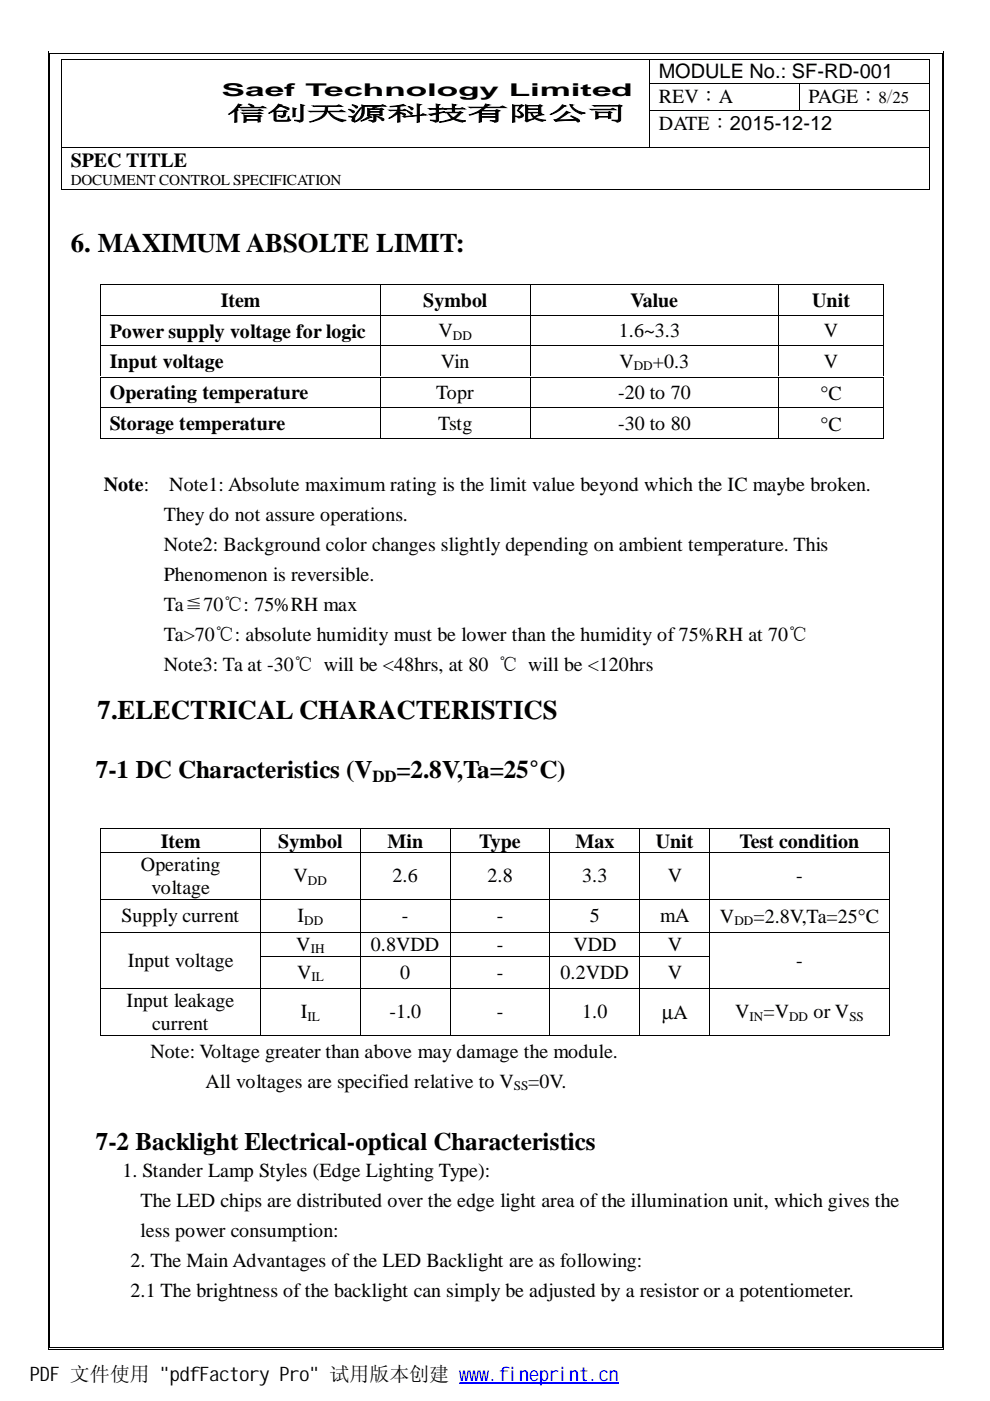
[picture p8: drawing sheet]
<svg xmlns="http://www.w3.org/2000/svg" width="210mm" height="297mm" viewBox="0 0 210 297" stroke-linecap="round" stroke-linejoin="round" font-family="sans-serif">
<defs><g id="words">
<g font-size="5.7">
<text x="15" y="53.5">6. MAXIMUM ABSOLTE LIMIT:</text>
<text x="20.7" y="152.3">7.ELECTRICAL CHARACTERISTICS</text>
</g>
<g font-size="5.3">
<text x="20.3" y="165">7-1 DC Characteristics (V</text>
<text x="84.1" y="165">=2.8V,Ta=25°C)</text>
<text x="20.3" y="243.8">7-2 Backlight Electrical-optical Characteristics</text>
</g>
<g font-size="4.2">
<text x="139.7" y="16.6">MODULE No.: SF-RD-001</text>
<text x="139.7" y="21.8">REV：A</text>
<text x="171.4" y="21.8">PAGE： /</text>
<text x="48.2" y="25.5">信创天源科技有限公司</text>
<text x="139.7" y="27.5">DATE：2015-12-12</text>
<text x="15" y="35.3">SPEC TITLE</text>
<text x="46.8" y="65.1">Item</text>
<text x="89.7" y="65.1">Symbol</text>
<text x="133.7" y="65.1">Value</text>
<text x="172.2" y="65.1">Unit</text>
<text x="23.3" y="71.6">Power supply voltage for logic</text>
<text x="93" y="71.5">V</text>
<text x="131.2" y="71.5">1.6~3.3</text>
<text x="174.7" y="71.5">V</text>
<text x="23.3" y="78.1">Input voltage</text>
<text x="93.5" y="78">Vin</text>
<text x="131.3" y="78">V</text>
<text x="138.4" y="78">+0.3</text>
<text x="174.7" y="78">V</text>
<text x="23.3" y="84.7">Operating temperature</text>
<text x="92.5" y="84.6">Topr</text>
<text x="131.1" y="84.6">-20 to 70</text>
<text x="174" y="84.8">°C</text>
<text x="23.3" y="91.2">Storage temperature</text>
<text x="92.9" y="91.1">Tstg</text>
<text x="131.1" y="91.1">-30 to 80</text>
<text x="174" y="91.3">°C</text>
<text x="22" y="104.2">Note:</text>
<text x="35.9" y="104.2">Note1: Absolute maximum rating is the limit value beyond which the IC maybe broken.</text>
<text x="34.7" y="110.4">They do not assure operations.</text>
<text x="34.7" y="116.8">Note2: Background color changes slightly depending on ambient temperature. This</text>
<text x="34.7" y="123.1">Phenomenon is reversible.</text>
<text x="34.7" y="129.6">Ta≦70℃: 75%RH max</text>
<text x="34.7" y="135.9">Ta&gt;70℃: absolute humidity must be lower than the humidity of 75%RH at 70℃</text>
<text x="34.7" y="142.3">Note3: Ta at -30℃ will be &lt;48hrs, at 80 ℃ will be &lt;120hrs</text>
<text x="34.1" y="179.7">Item</text>
<text x="59" y="179.7">Symbol</text>
<text x="82.1" y="179.7">Min</text>
<text x="101.6" y="179.7">Type</text>
<text x="122" y="179.7">Max</text>
<text x="139" y="179.7">Unit</text>
<text x="156.8" y="179.7">Test condition</text>
<text x="29.9" y="184.6">Operating</text>
<text x="32.1" y="189.5">voltage</text>
<text x="62.2" y="187.1">V</text>
<text x="83.2" y="187.1">2.6</text>
<text x="103.4" y="187.1">2.8</text>
<text x="123.4" y="187.1">3.3</text>
<text x="141.6" y="187.1">V</text>
<text x="168.8" y="187.1">-</text>
<text x="25.7" y="195.5">Supply current</text>
<text x="63.1" y="195.5">I</text>
<text x="85.2" y="195.5">-</text>
<text x="105.3" y="195.5">-</text>
<text x="125.1" y="195.5">5</text>
<text x="140" y="195.5">mA</text>
<text x="152.7" y="195.7">V</text>
<text x="159.8" y="195.7">=2.8V,Ta=25°C</text>
<text x="62.8" y="201.5">V</text>
<text x="78.7" y="201.5">0.8VDD</text>
<text x="105.3" y="201.5">-</text>
<text x="121.6" y="201.5">VDD</text>
<text x="141.6" y="201.5">V</text>
<text x="27.1" y="204.9">Input voltage</text>
<text x="63" y="207.5">V</text>
<text x="84.8" y="207.5">0</text>
<text x="105.3" y="207.5">-</text>
<text x="118.9" y="207.5">0.2VDD</text>
<text x="141.6" y="207.5">V</text>
<text x="168.8" y="204.9">-</text>
<text x="26.8" y="213.5">Input leakage</text>
<text x="63.8" y="215.9">I</text>
<text x="82.5" y="215.9">-1.0</text>
<text x="105.3" y="215.9">-</text>
<text x="123.4" y="215.9">1.0</text>
<text x="155.9" y="215.9">V =V</text>
<text x="172.5" y="215.9">or V</text>
<text x="32.3" y="218.4">current</text>
<text x="140.4" y="216.1">μA</text>
<text x="31.9" y="224.2">Note: Voltage greater than above may damage the module.</text>
<text x="43.6" y="230.6">All voltages are specified relative to V</text>
<text x="112" y="230.6">=0V.</text>
<text x="26" y="249.6">1. Stander Lamp Styles (Edge Lighting Type):</text>
<text x="29.8" y="256">The LED chips are distributed over the edge light area of the illumination unit, which gives the</text>
<text x="29.8" y="262.3">less power consumption:</text>
<text x="27.7" y="268.7">2. The Main Advantages of the LED Backlight are as following:</text>
<text x="27.7" y="275">2.1 The brightness of the backlight can simply be adjusted by a resistor or a potentiometer.</text>
<text x="6.3" y="292.8">PDF 文件使用 &quot;pdfFactory Pro&quot; 试用版本创建 www.fineprint.cn</text>
</g>
<text font-size="3.7" x="47" y="20.3">Saef Technology Limited</text>
<g font-size="3.6">
<text x="186.3" y="21.8">8</text>
<text x="189.2" y="21.8">25</text>
<text x="79" y="165.7">DD</text>
</g>
<text font-size="3.2" x="15" y="39.2">DOCUMENT CONTROL SPECIFICATION</text>
<g font-size="2.8">
<text x="96" y="72">DD</text>
<text x="134.4" y="78.5">DD</text>
<text x="65.3" y="187.6">DD</text>
<text x="64.5" y="196">DD</text>
<text x="155.7" y="196.2">DD</text>
<text x="65.9" y="202">IH</text>
<text x="66" y="208.1">IL</text>
<text x="65.2" y="216.4">IL</text>
<text x="158.9" y="216.4">IN</text>
<text x="167.3" y="216.4">DD</text>
<text x="180.1" y="216.4">SS</text>
<text x="109" y="231.1">SS</text>
</g>
</g></defs>
<g fill="#000">
<path d="M10.2 11h.1v.5h-.1zM10.2 11h.5v.1h-.5zM13 12.6h.1v.1h-.1zM13 17.6h.1v.2h-.1zM43.4 12.6h.2v.1h-.2zM137.7 12.6h.1v.1h-.1zM137.7 17.6h.1v.2h-.1zM169.4 17.6h.2v.2h-.2zM196.9 12.6h.2v.1h-.2zM196.9 17.6h.2v.2h-.2zM13 23.3h.1v.2h-.1zM13 31.3h.1v.1h-.1z"/>
<path d="M43.4 31.3h.2v.1h-.2zM137.7 23.3h.1v.2h-.1zM137.7 31.3h.1v.1h-.1zM169.4 23.3h.2v.2h-.2zM196.9 23.3h.2v.2h-.2zM196.9 31.3h.2v.1h-.2zM13 40h.1v.2h-.1zM196.9 40h.2v.2h-.2zM21.3 60.2h.1v.2h-.1zM21.3 66.7h.1v.2h-.1zM21.3 73.3h.1v.1h-.1zM80.6 60.2h.2v.2h-.2z"/>
<path d="M80.6 66.7h.2v.2h-.2zM80.6 73.3h.2v.1h-.2zM112.4 60.2h.1v.2h-.1zM112.4 66.7h.1v.2h-.1zM112.4 73.3h.1v.1h-.1zM165 60.2h.2v.2h-.2zM165 66.7h.2v.2h-.2zM165 73.3h.2v.1h-.2zM187.2 60.2h.2v.2h-.2zM187.2 66.7h.2v.2h-.2zM187.2 73.3h.2v.1h-.2zM21.3 79.9h.1v.1h-.1z"/>
<path d="M21.3 86.4h.1v.2h-.1zM21.3 92.9h.1v.2h-.1zM80.6 79.9h.2v.1h-.2zM80.6 86.4h.2v.2h-.2zM80.6 92.9h.2v.2h-.2zM112.4 79.9h.1v.1h-.1zM112.4 86.4h.1v.2h-.1zM112.4 92.9h.1v.2h-.1zM165 79.9h.2v.1h-.2zM165 86.4h.2v.2h-.2zM165 92.9h.2v.2h-.2zM187.2 79.9h.2v.1h-.2z"/>
<path d="M187.2 86.4h.2v.2h-.2zM187.2 92.9h.2v.2h-.2zM21.3 175.6h.1v.2h-.1zM55.1 175.6h.2v.2h-.2zM76.3 175.6h.2v.2h-.2zM95.3 175.6h.2v.2h-.2zM116.5 175.6h.2v.2h-.2zM135.6 175.6h.1v.2h-.1zM150.4 175.6h.1v.2h-.1zM188.5 175.6h.1v.2h-.1zM21.3 180.6h.1v.2h-.1zM21.3 190.5h.1v.2h-.1z"/>
<path d="M21.3 197.6h.1v.1h-.1zM55.1 180.6h.2v.2h-.2zM55.1 190.5h.2v.2h-.2zM55.1 197.6h.2v.1h-.2zM76.3 180.6h.2v.2h-.2zM76.3 190.5h.2v.2h-.2zM76.3 197.6h.2v.1h-.2zM95.3 180.6h.2v.2h-.2zM95.3 190.5h.2v.2h-.2zM95.3 197.6h.2v.1h-.2zM116.5 180.6h.2v.2h-.2zM116.5 190.5h.2v.2h-.2z"/>
<path d="M116.5 197.6h.2v.1h-.2zM135.6 180.6h.1v.2h-.1zM135.6 190.5h.1v.2h-.1zM135.6 197.6h.1v.1h-.1zM150.4 180.6h.1v.2h-.1zM150.4 190.5h.1v.2h-.1zM150.4 197.6h.1v.1h-.1zM188.5 180.6h.1v.2h-.1zM188.5 190.5h.1v.2h-.1zM188.5 197.6h.1v.1h-.1zM21.3 202.6h.1v.2h-.1zM21.3 209.5h.1v.2h-.1z"/>
<path d="M21.3 219.4h.1v.2h-.1zM55.1 202.6h.2v.2h-.2zM55.1 209.5h.2v.2h-.2zM55.1 219.4h.2v.2h-.2zM76.3 202.6h.2v.2h-.2zM76.3 209.5h.2v.2h-.2zM76.3 219.4h.2v.2h-.2zM95.3 202.6h.2v.2h-.2zM95.3 209.5h.2v.2h-.2zM95.3 219.4h.2v.2h-.2zM116.5 202.6h.2v.2h-.2zM116.5 209.5h.2v.2h-.2z"/>
<path d="M116.5 219.4h.2v.2h-.2zM135.6 202.6h.1v.2h-.1zM135.6 209.5h.1v.2h-.1zM135.6 219.4h.1v.2h-.1zM150.4 202.6h.1v.2h-.1zM150.4 209.5h.1v.2h-.1zM150.4 219.4h.1v.2h-.1zM188.5 202.6h.1v.2h-.1zM188.5 209.5h.1v.2h-.1zM188.5 219.4h.1v.2h-.1z"/>
</g>
<g fill="none" stroke="#000" stroke-width=".21">
<path d="M13 12.7v4.9M13 17.8v5.5M13.1 12.6h30.3M43.6 12.6h94.1M137.8 12.7v4.9M137.8 17.8v5.5M137.8 12.6h59.1M137.8 17.7h31.6M169.5 17.8v5.5M169.6 17.7h27.3M197 12.7v4.9M197 17.8v5.5"/>
<path d="M13 23.5v7.8M13 31.4v8.6M13.1 31.4h30.3M43.6 31.4h94.1M137.8 23.5v7.8M137.8 23.4h31.6M137.8 31.4h59.1M169.6 23.4h27.3M197 23.5v7.8M197 31.4v8.6M13.1 40.1h183.8M21.3 60.4v6.3"/>
<path d="M21.3 66.9v6.4M21.3 73.4v6.4M21.4 60.3h59.2M21.4 66.8h59.2M21.4 73.3h59.2M21.4 80h59.2M80.7 60.4v6.3M80.7 66.9v6.4M80.7 73.4v6.4M80.8 60.3h31.6M80.8 66.8h31.6M80.8 73.3h31.6"/>
<path d="M80.8 80h31.6M112.4 60.4v6.3M112.4 66.9v6.4M112.4 73.4v6.4M112.5 60.3h52.5M112.5 66.8h52.5M112.5 73.3h52.5M112.5 80h52.5M165.1 60.4v6.3M165.1 66.9v6.4M165.1 73.4v6.4M165.2 60.3h22"/>
<path d="M165.2 66.8h22M165.2 73.3h22M165.2 80h22M187.3 60.4v6.3M187.3 66.9v6.4M187.3 73.4v6.4M21.3 80v6.4M21.3 86.6v6.3M21.4 86.5h59.2M21.4 93h59.2M80.7 80v6.4M80.7 86.6v6.3"/>
<path d="M80.8 86.5h31.6M80.8 93h31.6M112.4 80v6.4M112.4 86.6v6.3M112.5 86.5h52.5M112.5 93h52.5M165.1 80v6.4M165.1 86.6v6.3M165.2 86.5h22M165.2 93h22M187.3 80v6.4M187.3 86.6v6.3"/>
<path d="M21.3 175.8v4.8M21.4 175.7h33.7M55.2 175.8v4.8M55.3 175.7h21M76.4 175.8v4.8M76.5 175.7h18.8M95.4 175.8v4.8M95.5 175.7h21M116.6 175.8v4.8M116.7 175.7h18.9M135.6 175.8v4.8M135.7 175.7h14.7"/>
<path d="M150.5 175.8v4.8M150.5 175.7h38M188.6 175.8v4.8M21.3 180.8v9.7M21.3 190.7v6.9M21.3 197.7v4.9M21.4 180.7h33.7M21.4 190.6h33.7M21.4 197.6h33.7M55.2 180.8v9.7M55.2 190.7v6.9M55.2 197.7v4.9"/>
<path d="M55.3 180.7h21M55.3 190.6h21M55.3 197.6h21M76.4 180.8v9.7M76.4 190.7v6.9M76.4 197.7v4.9M76.5 180.7h18.8M76.5 190.6h18.8M76.5 197.6h18.8M95.4 180.8v9.7M95.4 190.7v6.9M95.4 197.7v4.9"/>
<path d="M95.5 180.7h21M95.5 190.6h21M95.5 197.6h21M116.6 180.8v9.7M116.6 190.7v6.9M116.6 197.7v4.9M116.7 180.7h18.9M116.7 190.6h18.9M116.7 197.6h18.9M135.6 180.8v9.7M135.6 190.7v6.9M135.6 197.7v4.9"/>
<path d="M135.7 180.7h14.7M135.7 190.6h14.7M135.7 197.6h14.7M150.5 180.8v9.7M150.5 190.7v6.9M150.5 197.7v4.9M150.5 180.7h38M150.5 190.6h38M150.5 197.6h38M188.6 180.8v9.7M188.6 190.7v6.9M188.6 197.7v4.9"/>
<path d="M21.3 202.8v6.7M21.3 209.7v9.7M21.4 209.6h33.7M21.4 219.5h33.7M55.2 202.8v6.7M55.2 209.7v9.7M55.3 202.7h21M55.3 209.6h21M55.3 219.5h21M76.4 202.8v6.7M76.4 209.7v9.7M76.5 202.7h18.8"/>
<path d="M76.5 209.6h18.8M76.5 219.5h18.8M95.4 202.8v6.7M95.4 209.7v9.7M95.5 202.7h21M95.5 209.6h21M95.5 219.5h21M116.6 202.8v6.7M116.6 209.7v9.7M116.7 202.7h18.9M116.7 209.6h18.9M116.7 219.5h18.9"/>
<path d="M135.6 202.8v6.7M135.6 209.7v9.7M135.7 202.7h14.7M135.7 209.6h14.7M135.7 219.5h14.7M150.5 202.8v6.7M150.5 209.7v9.7M150.5 209.6h38M150.5 219.5h38M188.6 202.8v6.7M188.6 209.7v9.7"/>
</g>
<g fill="#fff">
<path d="M10.3 11.1h.2v.4h-.2z"/>
<path d="M10.3 11.1h.4v.2h-.4z"/>
</g>
<path d="M10.5 11.3h.2v.2h-.2z" fill="#000"/>
<path d="M10.7 11h188.9" fill="none" stroke="#000" stroke-width=".21"/>
<path d="M10.7 11.1h188.9v.2h-188.9z" fill="#fff"/>
<path d="M10.7 11.4h188.9" fill="none" stroke="#000" stroke-width=".21"/>
<path d="M199.6 11h.6v.1h-.6zM200 11h.2v.5h-.2z" fill="#000"/>
<g fill="#fff">
<path d="M199.8 11.1h.2v.4h-.2z"/>
<path d="M199.6 11.1h.4v.2h-.4z"/>
</g>
<path d="M199.6 11.3h.2v.2h-.2z" fill="#000"/>
<path d="M10.2 11.5v274.1" fill="none" stroke="#000" stroke-width=".21"/>
<path d="M10.3 11.5h.2v274.1h-.2z" fill="#fff"/>
<path d="M10.6 11.5v274.1M200.1 11.5v274.1" fill="none" stroke="#000" stroke-width=".21"/>
<path d="M199.8 11.5h.2v274.1h-.2z" fill="#fff"/>
<path d="M199.7 11.5v274.1" fill="none" stroke="#000" stroke-width=".21"/>
<path d="M10.2 285.6h.1v.5h-.1zM10.2 285.9h.5v.2h-.5z" fill="#000"/>
<g fill="#fff">
<path d="M10.3 285.6h.2v.3h-.2z"/>
<path d="M10.3 285.8h.4v.1h-.4z"/>
</g>
<path d="M10.5 285.6h.2v.2h-.2z" fill="#000"/>
<path d="M10.7 286h188.9" fill="none" stroke="#000" stroke-width=".21"/>
<path d="M10.7 285.8h188.9v.1h-188.9z" fill="#fff"/>
<path d="M10.7 285.7h188.9" fill="none" stroke="#000" stroke-width=".21"/>
<path d="M199.6 285.9h.6v.2h-.6zM200 285.6h.2v.5h-.2z" fill="#000"/>
<g fill="#fff">
<path d="M199.8 285.6h.2v.3h-.2z"/>
<path d="M199.6 285.8h.4v.1h-.4z"/>
</g>
<path d="M199.6 285.6h.2v.2h-.2z" fill="#000"/>
<path d="M97.4 293.2h33.8" fill="none" stroke="#00f" stroke-width=".21"/>
<use href="#words"/>
</svg>
